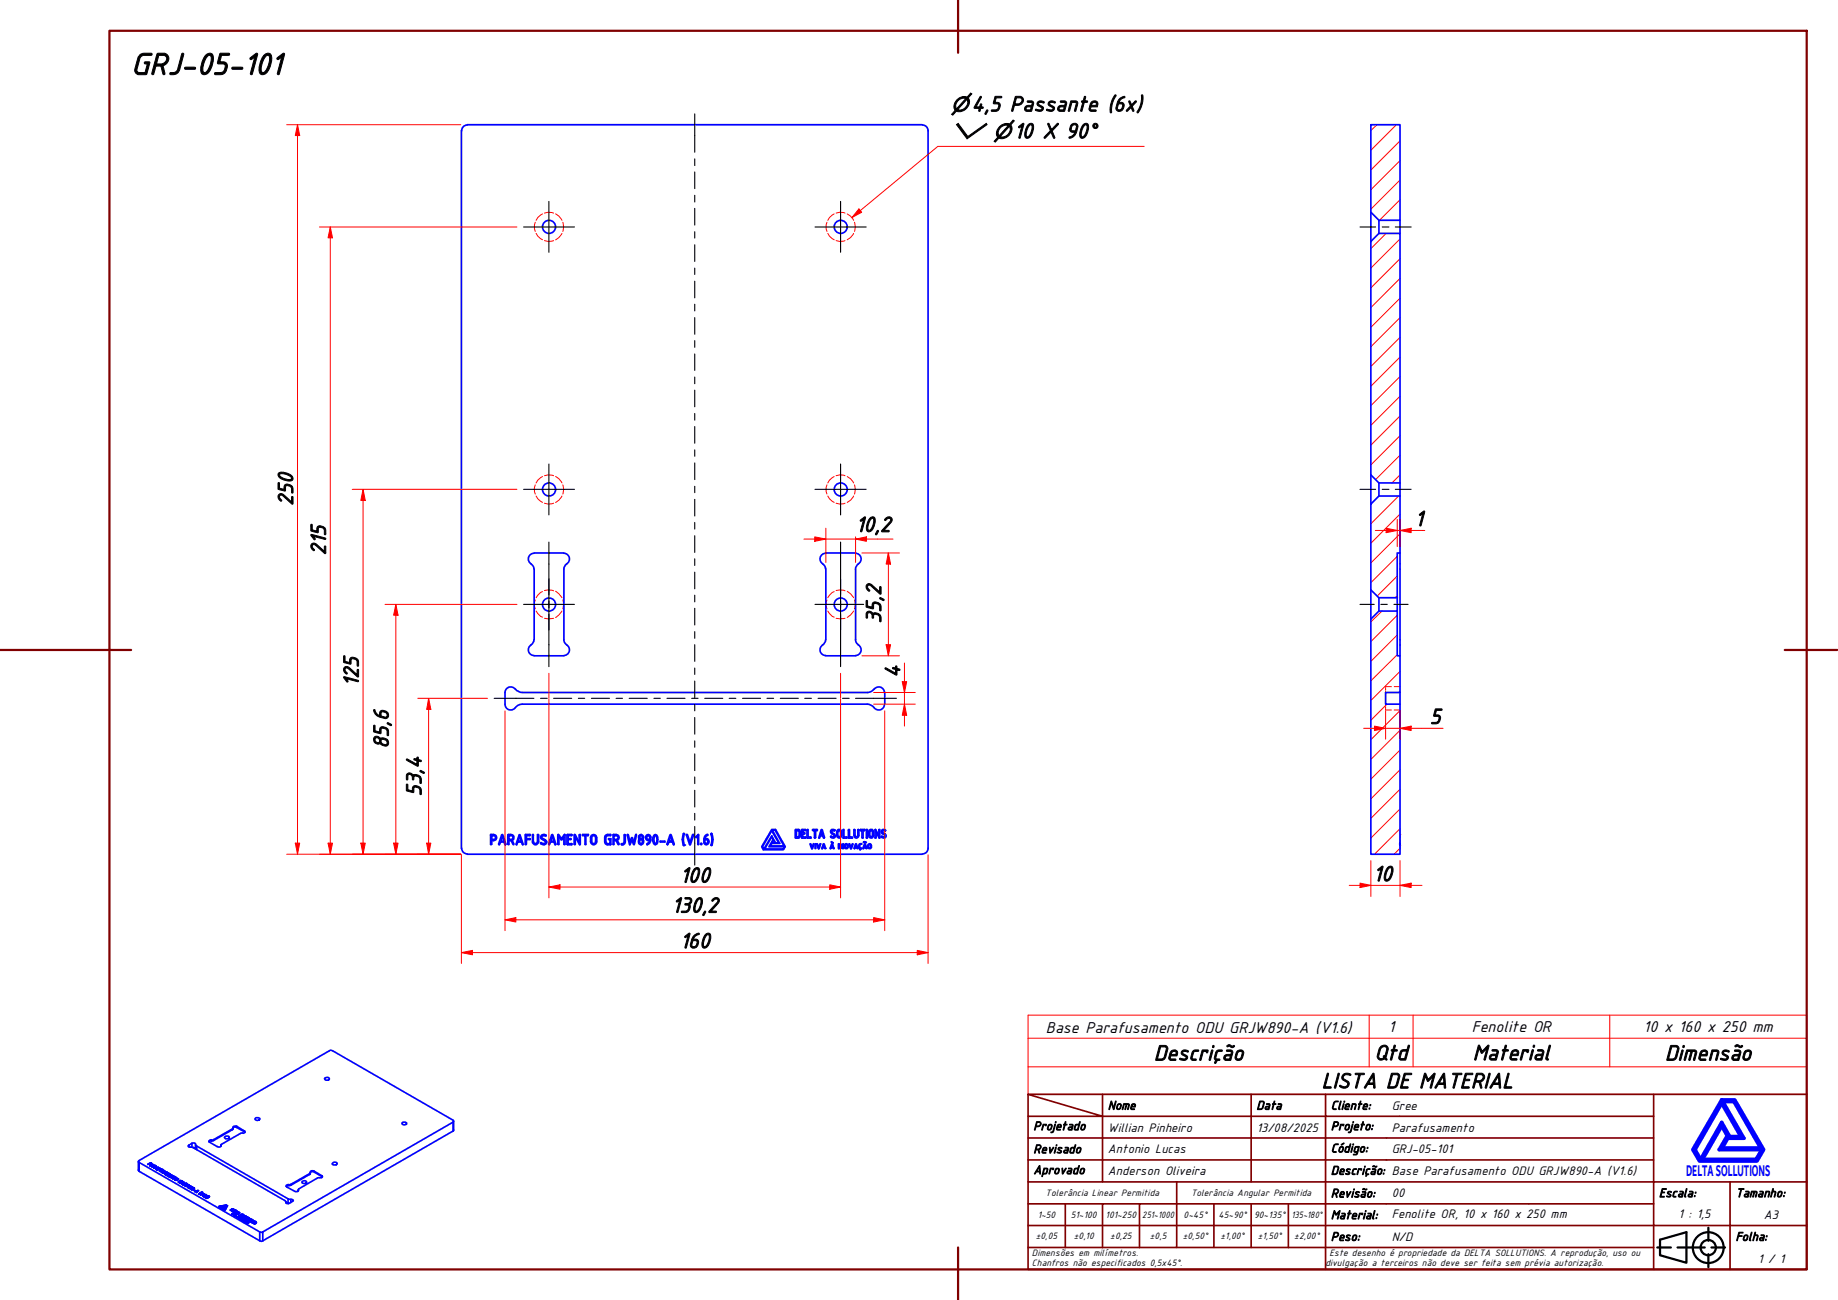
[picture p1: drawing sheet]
<svg xmlns="http://www.w3.org/2000/svg" width="420mm" height="297mm" viewBox="0 0 420 297" stroke-linecap="round" stroke-linejoin="round" font-family="sans-serif">
<defs><g id="words">
<text font-size="7.6" x="30" y="17.1">GRJ-05-101</text>
<g font-size="5.3">
<text x="67" y="115.6" transform="rotate(-90 67 115.6)">250</text>
<text x="195.6" y="121.5">10,2</text>
<text x="323.4" y="120.2">1</text>
<text x="74.5" y="126.9" transform="rotate(-90 74.5 126.9)">215</text>
<text x="201.4" y="142.5" transform="rotate(-90 201.4 142.5)">35,2</text>
<text x="205.7" y="154.9" transform="rotate(-90 205.7 154.9)">4</text>
<text x="82" y="156.9" transform="rotate(-90 82 156.9)">125</text>
<text x="326.8" y="165.4">5</text>
<text x="88.8" y="171.1" transform="rotate(-90 88.8 171.1)">85,6</text>
<text x="96.3" y="182" transform="rotate(-90 96.3 182)">53,4</text>
<text x="155.4" y="201.7">100</text>
<text x="313.9" y="201.3">10</text>
<text x="153.5" y="208.5">130,2</text>
<text x="155.4" y="216.6">160</text>
<text x="263.8" y="242.3">Descrição</text>
<text x="314.2" y="242.2">Qtd</text>
<text x="336.7" y="242.2">Material</text>
<text x="380.6" y="242.3">Dimensão</text>
<text x="302.1" y="248.7">LISTA DE MATERIAL</text>
</g>
<g font-size="4.8">
<text x="217.4" y="25.4">⌀4,5 Passante (6x)</text>
<text x="217.4" y="31.6">⌵ ⌀10 X 90°</text>
</g>
<g font-size="3.9">
<text x="239.1" y="236">Base Parafusamento ODU GRJW890-A (V1.6)</text>
<text x="317.4" y="235.8">1</text>
<text x="336.4" y="235.8">Fenolite OR</text>
<text x="375.7" y="235.8">10 x 160 x 250 mm</text>
</g>
<text font-size="3.8" fill="#00f" x="385.4" y="268.8">DELTASOLLUTIONS</text>
<g font-size="3">
<text x="253.2" y="253.5">Nome</text>
<text x="287.2" y="253.5">Data</text>
<text x="304.2" y="253.5">Cliente:</text>
<text x="318.1" y="253.5">Gree</text>
<text x="236.2" y="263.5">Revisado</text>
<text x="236.2" y="258.2">Projetado</text>
<text x="253.2" y="258.6">Willian Pinheiro</text>
<text x="253.2" y="263.5">Antonio Lucas</text>
<text x="287.3" y="258.6">13/08/2025</text>
<text x="304.2" y="263.3">Código:</text>
<text x="304.2" y="258.2">Projeto:</text>
<text x="318.1" y="263.5">GRJ-05-101</text>
<text x="318.1" y="258.6">Parafusamento</text>
<text x="236.2" y="268.3">Aprovado</text>
<text x="253.2" y="268.5">Anderson Oliveira</text>
<text x="304.2" y="268.4">Descrição: Base Parafusamento ODU GRJW890-A (V1.6)</text>
<text x="304.2" y="273.6">Revisão:</text>
<text x="318.1" y="273.5">00</text>
<text x="379.2" y="273.5">Escala:</text>
<text x="396.7" y="273.5">Tamanho:</text>
<text x="304.2" y="278.6">Material:</text>
<text x="318.1" y="278.4">Fenolite OR, 10 x 160 x 250 mm</text>
<text x="383.7" y="278.4">1 : 1,5</text>
<text x="403.2" y="278.6">A3</text>
<text x="304.2" y="283.5">Peso:</text>
<text x="318.1" y="283.5">N/D</text>
<text x="396.7" y="283.5">Folha:</text>
<text x="401.9" y="288.5">1 / 1</text>
</g>
<g font-size="2.3">
<text x="239" y="273.4">Tolerância Linear Permitida</text>
<text x="272.3" y="273.2">Tolerância Angular Permitida</text>
<text x="237.2" y="278.3">1~50</text>
<text x="244.8" y="278.3">51~100</text>
<text x="252.7" y="278.3">101~250</text>
<text x="261.1" y="278.3">251~1000</text>
<text x="270.6" y="278.3">0~45°</text>
<text x="278.5" y="278.3">45~90°</text>
<text x="286.7" y="278.3">90~135°</text>
<text x="295.2" y="278.3">135~180°</text>
<text x="235.9" y="287.1">Dimensões em milímetros.</text>
<text x="236.8" y="283.1">±0,05</text>
<text x="245.5" y="283.1">±0,10</text>
<text x="253.8" y="283.1">±0,25</text>
<text x="262.8" y="283.1">±0,5</text>
<text x="270.4" y="283.1">±0,50°</text>
<text x="279" y="283.1">±1,00°</text>
<text x="287.5" y="283.1">±1,50°</text>
<text x="295.8" y="283.1">±2,00°</text>
<text x="303.9" y="287.1">Este desenho é propriedade da DELTA SOLLUTIONS. A reprodução, uso ou</text>
<text x="235.9" y="289.2">Chanfros não especificados 0,5x45°.</text>
<text x="303" y="289.2">divulgação a terceiros não deve ser feita sem prévia autorização.</text>
</g>
</g></defs>
<!-- layer: Hatch (ABNT) -->
<g fill="none" stroke="#f00" stroke-width=".23">
<path d="M314.8 28.5l-1.4 1.3M319.2 28.5l-5.8 5.8M320 36.7l-6.6 6.7M320 32.2l-6.6 6.6M316.9 53.3l-3.5 3.5M320 59.1l-6.6 6.7M320 54.6l-6.6 6.7M320 50.2l-.2 .1M320 45.6l-4.7 4.7M320 41.1l-6.6 6.7M320 77.1l-6.6 6.6M320 72.6l-6.6 6.6"/>
<path d="M320 68.1l-6.6 6.7M320 63.6l-6.6 6.7M320 99.6l-6.6 6.6M320 95l-6.6 6.7M320 90.5l-6.6 6.7M320 86l-6.6 6.7M320 81.6l-6.6 6.7M315.2 113.3l-1.8 1.9M319.7 113.3l-6.3 6.4M320 117.5l-6.6 6.6M320 108.5l-1.8 1.8M320 104l-5.5 5.6"/>
<path d="M315.9 139.6l-2.5 2.5M319.4 136.1l-.5 .5M319.4 131.6l-4.6 4.6M319.4 127.1l-6 6M320 122l-6.6 6.6M319.4 149.6l-6 6M319.4 145.1l-6 6M319.4 140.6l-6 6M320 157.9l-.3 .3M320 153.4l-6.6 6.7M317.1 160.9l-3.7 3.7M320 175.9l-6.6 6.6"/>
<path d="M320 171.4l-6.6 6.6M320 166.9l-6.6 6.6M320 162.4l-6.6 6.6M320 193.8l-1.3 1.4M320 189.3l-5.8 5.9M320 184.8l-6.6 6.7M320 180.3l-6.6 6.7"/>
</g>
<!-- layer: Hidden (ABNT) -->
<g fill="none" stroke="#f00" stroke-width=".23">
<path d="M122.4 50.8l-.2 .6v.9l.2 .6M122.6 53.3l.3 .7 1.1 .8M124 48.9l-1.1 .8-.3 .6M124.5 48.7l.8-.2 1.3 .2M124.5 55l.8 .2 1.3-.2M127 48.9a3 3 0 0 1 1.5 1.4M128.5 53.3a3 3 0 0 1-1.5 1.5M128.7 50.8a2.97 2.97 0 0 1 0 2.1M189 50.8l-.2 .6v.9l.2 .6M189.2 53.3l.4 .7 1.1 .8M190.7 48.9l-1.1 .8-.4 .6M191.1 48.7l.9-.2 1.2 .2"/>
<path d="M191.1 55l.9 .2 1.2-.2M193.7 48.9l.7 .5 .7 .9M195.1 53.3l-.7 1-.7 .5M195.3 50.8a2.97 2.97 0 0 1 0 2.1M122.4 110.8l-.2 .6v.9l.2 .6M122.6 113.3l.3 .7 1.1 .8M124 108.9l-1.1 .8-.3 .6M124.5 108.7l.8-.2 1.3 .2M124.5 115l.8 .2 1.3-.2M127 108.9a3 3 0 0 1 1.5 1.4M128.5 113.3a3 3 0 0 1-1.5 1.5M128.7 110.8a2.97 2.97 0 0 1 0 2.1"/>
<path d="M189 110.8l-.2 .6v.9l.2 .6M189.2 113.3l.4 .7 1.1 .8M190.7 108.9l-1.1 .8-.4 .6M191.1 108.7l.9-.2 1.2 .2M191.1 115l.9 .2 1.2-.2M193.7 108.9l.7 .5 .7 .9M195.1 113.3l-.7 1-.7 .5M195.3 110.8a2.97 2.97 0 0 1 0 2.1M122.4 137.1l-.2 .6v.8l.2 .6M122.6 139.6l1 1.2 .4 .2M124 135.2l-.4 .2-1 1.2M124.5 134.9l.8-.1 1.3 .2"/>
<path d="M127 135.1l.8 .6 .7 .9M128.5 139.6l-.7 .9-.8 .6M128.7 137.1a2.8 2.8 0 0 1 0 2M189 137.1l-.2 .6v.8l.2 .6M189.2 139.6l1 1.2 .5 .2M190.7 135.2l-.5 .2-1 1.2M191.1 134.9l.9-.1 1.2 .2M193.7 135.1l.7 .6 .7 .9M195.1 139.6l-.7 .9-.7 .6M195.3 137.1a2.8 2.8 0 0 1 0 2M124.5 141.3l.8 .1 1.3-.1M191.1 141.3l.9 .1 1.2-.1"/>
</g>
<!-- layer: Visible (ABNT) -->
<g fill="none" stroke="#00f" stroke-width=".38">
<path d="M112.1 190.7h.2a.99 .99 0 0 1 1.2 .4 .7 .7 0 0 1-.7 1h-.4v.8l-.3 .1zM112.4 190.9h.4a.44 .44 0 0 1 .5 .5 .44 .44 0 0 1-.5 .4h-.4zM114.7 190.7h.2l.7 2.1-.1 .2-.2-.6h-.9l-.2 .5-.1 .1-.1-.1zM114.8 191.2l.4 1h-.7zM116.1 190.7h.1a1.03 1.03 0 0 1 1.3 .4l-.1 .7-.3 .2 .4 .8-.1 .2-.6-.9h-.5v.9h-.1l-.1-.1zM116.3 190.9h.5a.45 .45 0 0 1 .5 .5 .45 .45 0 0 1-.5 .4h-.5zM118.7 190.7h.2l.6 2.3-.3-.6h-.8l-.3 .6h-.1zM118.8 191.2l.3 1h-.7zM120.1 190.7h1.1l-.1 .2h-.8v.7h.9v.2h-.9l-.1 1.2h-.1zM121.7 190.7h.2v1.6a.48 .48 0 0 0 .5 .5 .48 .48 0 0 0 .5-.5v-1.6l.2 .1v1.5a.7 .7 0 0 1-.7 .7 .7 .7 0 0 1-.7-.7zM123.8 190.9a.74 .74 0 0 1 1 0l-.9 .1-.1 .4a1.5 1.5 0 0 1 1.2 1l-.2 .4a.76 .76 0 0 1-1.2-.2l.8 .2 .3-.2v-.3a1.72 1.72 0 0 1-1.1-1.1zM126.1 190.7h.3l.7 2.1-.2 .2-.2-.6h-.8l-.2 .5-.2 .1-.1-.1z"/>
<path d="M126.2 191.2l.4 1h-.7zM127.6 190.7l.7 .9 .9-.9v2.3l-.3-.1v-1.7l-.6 .7-.5-.7v1.8l-.3-.1zM129.7 190.7h1l.1 .1-.9 .1v.7h.7v.2h-.7v1h.8v.2l-1.1-.1zM131.3 190.7h.2l.9 1.8v-1.7l.3-.1v2.3h-.2l-1-1.8v1.7l-.1 .1-.1-.1zM133.2 190.7h1.3l.1 .1-.7 .1v2.1h-.2v-2.1h-.5zM135.2 190.9a.73 .73 0 0 1 .8-.2 .73 .73 0 0 1 .4 .7v.9a.7 .7 0 0 1-.7 .7 .7 .7 0 0 1-.7-.7v-.9zM135.3 191.2l.2-.3h.4l.2 .3v1.1a.44 .44 0 0 1-.4 .5 .44 .44 0 0 1-.4-.5zM138.4 190.9l.5-.2h.7v.2l-1 .1-.1 .2v1.2l.4 .4h.5v-1l-.3-.1 .5-.1v1.4h-.7a.65 .65 0 0 1-.7-.6v-1.2zM140.1 190.7h.2a.99 .99 0 0 1 1.2 .4l-.1 .7-.3 .2 .4 .9-.2 .1-.5-.9h-.5v.9h-.2zM140.3 190.9h.5a.44 .44 0 0 1 .5 .5 .44 .44 0 0 1-.5 .4h-.5zM142.7 190.7l.2 .1v1.8l-.5 .4h-.3l-.1-.2a.48 .48 0 0 0 .7-.4zM143.4 190.7h.2l.4 1.8 .5-1.1 .4 1.1 .4-1.8h.2l-.6 2.3-.4-1.1-.5 1.1z"/>
<path d="M146.1 190.9a.56 .56 0 0 1 .8 0 .56 .56 0 0 1 0 .8 .66 .66 0 0 1 .1 1 .66 .66 0 0 1-1-.1v-.7l.2-.2-.2-.2zM147.8 190.9a.6 .6 0 0 1 .6-.2 .6 .6 0 0 1 .4 .5 1.56 1.56 0 0 1-.8 1.8l-.1-.2 .5-.4 .1-.3a.74 .74 0 0 1-.8-.3 .74 .74 0 0 1 .1-.9zM148 191h.4l.1 .2v.6h-.4a.49 .49 0 0 1-.1-.8zM149.5 190.8l.3-.1a1.54 1.54 0 0 1 .3 2.2l-.3 .1a1.52 1.52 0 0 1-.3-2.2zM149.6 191l.2-.1a1.3 1.3 0 0 1 0 1.9 1.51 1.51 0 0 1-.2-1.8zM150.9 192.2h1.1v.2h-1.1zM153.2 190.7h.2l.7 2.1-.1 .2-.3-.6h-.8l-.2 .5-.1 .1-.1-.1zM153.3 191.2l.4 1h-.7zM156.2 191.8l.3-1.2-.2-.2a2.75 2.75 0 0 0 0 2.8l.2-.1M157 190.7h.2l.5 1.8 .6-1.8 .3 .1-.9 2.2zM160.3 192.6l.1 .1-.1 .3zM176.4 189.9l1.6 2.7h-.7l-.9-1.6-1.8 3-.3-.5z"/>
<path d="M176.4 191.2l.3 .6-.9 1.7h3.5l-.3 .5h-4.2zM176.4 189.5h.9l2.2 4-.4 .7h-4.6l-.4-.7zM176.5 189.7h.7l2 3.6h-3.1l.3-.6h1.8zM176.8 192l.4 .6h-.7zM181.9 189.5h.5a.45 .45 0 0 1 .5 .5v1a.45 .45 0 0 1-.5 .5l-.6-.1zM182.1 189.8l.5 .1v1.3h-.5zM197.6 192.8h.2l.4 1.1h-.1l-.2-.2h-.4l-.1 .2h-.2zM197.7 193l.2 .5h-.4z"/>
<circle cx="146.5" cy="191.3" r=".36"/>
<circle cx="146.6" cy="192.3" r=".42"/>
</g>
<circle cx="156.5" cy="193.1" r=".19" fill="#00f"/>
<g fill="none" stroke="#00f" stroke-width=".38">
<path d="M105.5 29.8v164.1M106.8 28.5h104M106.8 28.6a1.3 1.3 0 0 0-1.3 1.3M210.9 28.6a1.3 1.3 0 0 1 1.3 1.3M212.2 29.8v164.1M313.4 28.5h6.6v21.8h-4.8l-1.8-1.8zM313.4 55.2l1.8-1.9h4.8v57h-4.8l-1.8-1.8zM313.4 48.5v6.7M315.2 50.3v3M320 50.3v3M313.4 115.2l1.8-1.9h4.8v13.1h-.6v10.2h-4.2l-1.8-1.8zM313.4 108.5v6.7"/>
<path d="M315.2 110.3v3M320 110.3v3M121.4 128.9a1.3 1.3 0 0 1 .6 1.1M122.1 126.4a1.3 1.3 0 0 0-1.3 1 1.3 1.3 0 0 0 .6 1.4M122.1 130v16.2M122.1 126.4h6.8M128.9 126.4a1.3 1.3 0 0 1 1.2 1 1.3 1.3 0 0 1-.6 1.4M129.6 128.9a1.3 1.3 0 0 0-.7 1.1v16.2a1.3 1.3 0 0 0 .7 1.1M188.8 126.4a1.38 1.38 0 0 0-1.4 1.2 1.38 1.38 0 0 0 .9 1.5l.4 .9M188.8 126.4h6.8M188.8 130v16.2M195.5 126.4a1.3 1.3 0 0 1 1.3 1 1.3 1.3 0 0 1-.6 1.4"/>
<path d="M196.2 128.9a1.3 1.3 0 0 0-.6 1.1v16.2a1.3 1.3 0 0 0 .6 1.1M313.4 134.8v6.7M315.2 136.6v3M319.4 136.6v3M320 126.4v23.4M117.8 157.5a1.3 1.3 0 0 0-1.5-.5 1.3 1.3 0 0 0-.9 1.3v2.6M117.8 157.4l.6 .5 1 .3M119.4 158.2h78.8M121.4 147.4a1.3 1.3 0 0 0-.6 1.4 1.3 1.3 0 0 0 1.3 1M122 146.2a1.3 1.3 0 0 1-.6 1.1M122.1 149.8h6.8M129.5 147.4a1.3 1.3 0 0 1 .6 1.4 1.3 1.3 0 0 1-1.2 1"/>
<path d="M188.7 146.2a2.57 2.57 0 0 1-1.1 1.6 1.3 1.3 0 0 0 1.2 2M188.8 149.8h6.8M196.2 147.4a1.3 1.3 0 0 1 .6 1.4 1.3 1.3 0 0 1-1.3 1M199.8 157.4l-.9 .7-.7 .1M199.8 157.5a1.3 1.3 0 0 1 1.5-.5 1.3 1.3 0 0 1 .9 1.3M202.2 158.2v2.7M313.4 141.5l1.8-1.9h4.2v10.2h.6v8.4h-3.3v2.7h3.3v34.3h-6.6zM320 158.2v2.7M115.4 160.9a1.3 1.3 0 0 0 .9 1.3 1.3 1.3 0 0 0 1.5-.5M119.4 160.9l-.7 .1-.9 .7M119.4 160.9h78.8M198.2 160.9l1.1 .3 .5 .5"/>
<path d="M202.2 160.9a1.3 1.3 0 0 1-.9 1.3 1.3 1.3 0 0 1-1.5-.5M105.5 193.8a1.3 1.3 0 0 0 1.3 1.3M106.8 195.2h104M156.2 191.8l.3 1.3M159.6 190.7h.1v2.3h-.1l-.1-1.9-.4 .3-.1-.2zM161.1 191.8h.4a.51 .51 0 0 1 .3 .5 .51 .51 0 0 1-.3 .5l-.4-.4zM161.4 190.8l.4-.1-.7 .9a.68 .68 0 0 1 1 .7 .68 .68 0 0 1-1.1 .5l-.1-.3a1.69 1.69 0 0 1 .5-1.7zM162.6 190.5v-.1a2.75 2.75 0 0 1 0 2.8l-.1-.1a4.5 4.5 0 0 0 .1-2.6zM183.3 189.5h.8l.1 .2-.7 .1v.5l.5 .1-.5 .1v.7h.6v.3h-.8zM184.5 189.5h.2v1.7h.6l.1 .3h-.9v-.1zM185.2 192.8h.2l.2 .9 .5-.9-.4 1.1h-.2zM185.8 189.5h1l.1 .2-.5 .1v1.7h-.2v-1.7h-.3z"/>
<path d="M186.3 192.8h.2v1.1h-.1zM186.7 192.8h.2l.2 .9 .4-.9h.1l-.3 1.1h-.2zM187.7 189.6h.3l.4 1.9-.2-.1-.1-.4h-.6l-.1 .4-.2 .1zM187.8 190l.2 .7h-.4zM188.2 192.8h.2l.4 1.1h-.1l-.2-.2h-.4l-.1 .2h-.2zM188.3 193l.2 .5h-.3zM190 189.7l.1-.2 .7 .1v.3l-.5-.1-.2 .2 .6 .5a.5 .5 0 0 1 .3 .6 .5 .5 0 0 1-.5 .4l-.6-.3 .2-.1 .4 .1 .3-.2-.7-.5a.56 .56 0 0 1-.1-.8zM190 192.4l.4 .2zM190.1 192.8h.2l.4 1.1h-.1l-.2-.2h-.4l-.1 .2h-.2zM190.2 193l.2 .5h-.3zM191.5 189.7l.3-.2a.54 .54 0 0 1 .6 .6v.8a.57 .57 0 0 1-.6 .6 .57 .57 0 0 1-.5-.6v-.8zM191.6 189.9h.5l.1 .2-.1 1-.3 .1-.3-.3z"/>
<path d="M191.6 192.8h.2v1.1h-.2zM192 192.8h.2l.5 .9v-.9h.1v1.1h-.1l-.5-.8v.8h-.2zM192.7 189.5h.2v1.7h.6l.1 .3h-.9zM193.2 192.9l.2-.1 .3 .1 .2 .3-.2 .7h-.5l-.2-.3zM193.3 193h.3l.1 .2v.4l-.3 .2-.2-.2zM194 189.5h.2v1.7h.6l.1 .3h-.9l-.1-.1zM194.1 192.8h.1l.3 .9 .3-.9h.2l-.4 1.1h-.2zM195.2 189.5l.3 .2v1.4l.3 .1 .3-.3v-1.4h.2v1.4a.57 .57 0 0 1-.5 .6 .57 .57 0 0 1-.6-.6zM195.6 192.8l.6 1.1h-.2l-.1-.2h-.4l-.1 .2h-.2zM195.6 193l.2 .5h-.3zM196.5 192.8h.5l-.5 .2v.7l.5 .2-.3 .3-.4-.5zM196.7 189.5h1v.2l-.4 .1v1.7l-.3-.1v-1.6h-.3z"/>
<path d="M197.4 192.4l.7 .1-.4 .1zM198.1 189.5l.2 .2-.1 1.8h-.1zM198.5 192.9l.3-.1 .3 .1 .1 .3-.1 .7h-.6l-.1-.3zM198.6 193l.2-.1 .2 .3v.4l-.2 .2-.2-.2zM198.8 189.7l.1-.2a.54 .54 0 0 1 .8 .6v.8a.57 .57 0 0 1-.6 .6 .57 .57 0 0 1-.5-.6v-.8zM198.9 189.9h.5l.1 .2-.1 1-.3 .1-.3-.3zM200 189.5l.2 .1 .7 1.4v-1.5h.2v2l-.2-.1-.6-1.4v1.4l-.3 .1zM201.6 189.7l.1-.2 .7 .1v.3l-.5-.1-.2 .2 .6 .5a.51 .51 0 0 1 .2 .7 .51 .51 0 0 1-.7 .2l-.4-.2 .1-.1 .7 .1 .1-.3-.6-.4a.5 .5 0 0 1-.1-.8zM212.2 193.8a1.3 1.3 0 0 1-1.3 1.3M320 192.6v.4M56.5 279.2l-.2 .1M56.5 279.1l-.4 .2"/>
<circle cx="125.5" cy="51.8" r="1.49"/>
<circle cx="192.2" cy="51.8" r="1.49"/>
<circle cx="125.5" cy="111.8" r="1.49"/>
<circle cx="192.2" cy="111.8" r="1.49"/>
<circle cx="125.5" cy="138.1" r="1.49"/>
<circle cx="192.2" cy="138.1" r="1.49"/>
</g>
<!-- layer: Hidden (ABNT) -->
<g fill="none" stroke="#f00" stroke-width=".23">
<path d="M316.7 157.3v.4M316.7 158v.2M318.1 156.9h-1.4v.2M318.7 156.9h1.3M316.7 160.9v.2M316.7 161.5v.4M316.7 162v.2h1.4M318.7 162.2h1.3M320 193h.1M320 190.7h.1M320 193.2v.1M320 189.7h.1"/>
<path d="M320 191h.1M320 189.9h.1M320 193.5h.1M320 191.8h.1M320 191.2h.1M320 192.6h.1M320 194.2h.1M320 192.7h.1M320 194h.1M320 192.4h.1M320 192.8h.1M320 192.2h.1"/>
<path d="M320 191.9h.1M320 191.6h.1M320 192.5h.1M320 192.9h.1M320 190.7v.7M320 190.8h.1M320 190.9h.1M320 192.1h.1M320 191.7h.1M320 191.5h.1M320 190.4v.1M320 193.2h.1"/>
<path d="M320 190.4h.1M320 190.3h.1M320 191.1h.1M320 191.3h.1M320 193v.1M320 190h.1M320 193.4v.3M320 193.9h.1M320 189.6h.1M320 192.3h.1M320 193.8h.1M320 190.1v.3"/>
<path d="M320 192v.6M320 189.5v.3M320 190.6v.1M320 193.9v.3"/>
</g>
<!-- layer: Visible (ABNT) -->
<circle cx="56.3" cy="279.3" r=".19" fill="#00f"/>
<g fill="none" stroke="#00f" stroke-width=".38">
<path d="M36.5 267.4v.2h.4l.4-.2M36.5 267.4l-.1 .1M36.5 267.4l.4-.2zM37 267.2h.1M50.1 275.8l1.1 .7 .2-.1M50.1 275.6l1.7-.2 .2 .1-.5 1-1.5-.7zM50.7 275.9l.8 .5 .4-.9-.4 .9M50.9 275.8l.2 .2 .1-.2M50.9 275.8h.3l-.1 .2zM51.3 275.6l-.8 .3M51.3 275.6l-.8 .3 .9 .5M51.3 275.6l-1.2 .2 1.1 .7 .2-.1"/>
<path d="M51.3 275.6l-1.2 .2M51.6 275.4l-1.5 .4 1.3-.2-.2 .4 .2 .1 .2-.7-.2 .7-.2-.1M51.9 275.5l-.1-.1-.4 .7-.5-.3-.2 .1 .8 .4M51.9 275.5l-.1-.1-1.8 .4M56.1 279.3h.1M56.1 279.3l.4-.2-.2 .2M56.1 279.3h.2M56.5 279.2l-.2 .1M56.5 279.1l-.2 .1"/>
</g>
<g fill="#00f">
<circle cx="37" cy="267.2" r=".19"/>
<circle cx="37.3" cy="267.4" r=".19"/>
</g>
<path d="M37.2 267.4h.1" fill="none" stroke="#00f" stroke-width=".38"/>
<circle cx="37.2" cy="267.4" r=".19" fill="#00f"/>
<path d="M34.1 265.9l-.3 .2M34.2 265.9l.1 .1M34.4 265.7l.3 .2M34.4 265.7l-.6 .4M34.5 265.9l-.2 .1M34.5 265.9h-.3l.1 .1M36.5 267.5l.1 .1M36.6 267.6h.2M36.6 267.6h.1M36.8 267.6l.4-.2zM37 267.2l-.4 .4M37.2 267.4h.1" fill="none" stroke="#00f" stroke-width=".38"/>
<circle cx="34.4" cy="265.7" r=".19" fill="#00f"/>
<path d="M34.3 266h.2" fill="none" stroke="#00f" stroke-width=".38"/>
<circle cx="34.5" cy="266" r=".19" fill="#00f"/>
<path d="M34.4 265.7l.2 .1a.26 .26 0 0 1-.2 .3 .26 .26 0 0 1-.3-.2M34.5 265.9v.1M37.3 268.1l.5 .1M37.7 268.3h.1M38 268l-.2 .1zM38.1 267.8l-.8 .3 .8-.2M38.2 267.8l-.5 .5" fill="none" stroke="#00f" stroke-width=".38"/>
<circle cx="37.3" cy="268.1" r=".19" fill="#00f"/>
<path d="M34.6 266.3l.4-.1-.2 .2zM34.7 266.4v.2M35.1 266.1l-.8 .3M37.7 268l.1 .1zM38 268h-.3" fill="none" stroke="#00f" stroke-width=".38"/>
<circle cx="35" cy="266.2" r=".19" fill="#00f"/>
<path d="M34.3 266.3l.8-.2-.4 .5-.2-.3zM34.3 266.4h.1M34.6 266.3l.2 .1M35 266.2l-.2 .2M38.2 268.7l.5-.4-.4 .4M38.4 268.3v-.2v.3l.3-.1M38.4 268.3h.5zM38.4 268.1h.1M38.5 268.1l-.1 .2M38.9 268.3l-.6 .3" fill="none" stroke="#00f" stroke-width=".38"/>
<circle cx="38.4" cy="268.1" r=".19" fill="#00f"/>
<path d="M37.9 268.4l.5-.3zM37.9 268.4h.1M38.4 268.1h.1" fill="none" stroke="#00f" stroke-width=".38"/>
<circle cx="37.9" cy="268.4" r=".19" fill="#00f"/>
<g fill="none" stroke="#00f" stroke-width=".38">
<path d="M34.9 266.6l.5-.3zM34.9 266.6h.3v.2M35.2 266.5l.1 .1M35.3 266.6h.3M35.4 266.4h.1M35.4 266.3h.1M35.5 266.4h.1M35.6 266.6l-.2-.2-.2 .1 .1 .1M35.6 266.6h.1M35.6 266.6h-.3M35.6 266.4l.1 .2M35.6 266.4v.2l-.4 .3v-.3"/>
<path d="M38.4 268.1l-.5 .3M39.3 269.1l.5-.3zM39.8 268.8h.1"/>
</g>
<circle cx="39.8" cy="268.8" r=".19" fill="#00f"/>
<path d="M39.4 268.7l-.2 .5zM39.4 268.7l-.1 .4M39.8 268.8l-.6 .4" fill="none" stroke="#00f" stroke-width=".38"/>
<circle cx="39.4" cy="268.7" r=".19" fill="#00f"/>
<path d="M38.9 269l.5-.3zM39.4 268.7h.1" fill="none" stroke="#00f" stroke-width=".38"/>
<circle cx="38.9" cy="269" r=".19" fill="#00f"/>
<path d="M35.7 266.9l.3-.1-.1 .2-.2-.1M35.8 267.1l-.1 .1M36.2 266.7l-.8 .2M39.4 268.7l-.5 .3" fill="none" stroke="#00f" stroke-width=".38"/>
<circle cx="36" cy="266.8" r=".19" fill="#00f"/>
<path d="M35.7 266.9l.2 .1" fill="none" stroke="#00f" stroke-width=".38"/>
<circle cx="35.4" cy="266.9" r=".19" fill="#00f"/>
<path d="M35.7 267.1l.1 .1 .4-.5-.8 .2 .4 .2-.1 .1M36 266.8l-.1 .2M40 269.5h-.1M40 269.4l.3-.1zM40.3 269.3h.3M40.3 269.4h.3M40.6 269.5v-.1l-.2-.1-.4 .2 .1 .2-.1-.2M40.6 269.3l.1 .2-.5 .2-.3-.1 .1-.2M40.6 269.4h.1M40.6 269.3v.1" fill="none" stroke="#00f" stroke-width=".38"/>
<circle cx="40.6" cy="269.5" r=".19" fill="#00f"/>
<path d="M35.9 267.3h.1M36.3 267.1l.2 .2zM36.5 267.2l-.6 .1M36.8 267.1l-.4-.2-.5 .4M40.1 269.6h.2M40.1 269.7h.2M40.3 269.6l.3-.1zM40.6 269.4v.1" fill="none" stroke="#00f" stroke-width=".38"/>
<circle cx="35.9" cy="267.3" r=".19" fill="#00f"/>
<path d="M36.3 267.1h.5l-.4-.2-.5 .4M40.9 270.1l.2 .1zM41.1 270.2l.2-.1-.2 .1M41.3 270v.1" fill="none" stroke="#00f" stroke-width=".38"/>
<circle cx="41.3" cy="270" r=".19" fill="#00f"/>
<path d="M41.3 270h.1M41.4 270.1h.1" fill="none" stroke="#00f" stroke-width=".38"/>
<circle cx="41.4" cy="270.1" r=".19" fill="#00f"/>
<path d="M41.1 269.8h.4M41.4 270.1l-.3 .1-.3-.1M41.5 269.8l.2 .1zM41.7 269.9l-.5-.1-.3 .3" fill="none" stroke="#00f" stroke-width=".38"/>
<circle cx="41.1" cy="269.8" r=".19" fill="#00f"/>
<path d="M36.9 267.8l.4 .1M37.2 267.6l.3-.1 .2 .2M37.3 267.6l.1 .2M40.8 270.1h.1M40.8 270l.3-.2zM41.1 269.8h.4" fill="none" stroke="#00f" stroke-width=".38"/>
<circle cx="36.9" cy="267.8" r=".19" fill="#00f"/>
<path d="M37.3 267.5v.4M37.3 267.5h.3M37.3 267.5v.1M37.6 267.5l.1 .2-.4-.1v.4M37.6 267.5v.1" fill="none" stroke="#00f" stroke-width=".38"/>
<circle cx="37.3" cy="267.9" r=".19" fill="#00f"/>
<path d="M36.9 267.8l.4 .1" fill="none" stroke="#00f" stroke-width=".38"/>
<circle cx="36.9" cy="267.8" r=".19" fill="#00f"/>
<path d="M36.9 267.8l.1 .2h.3M42.4 270.9l.3-.2zM42.6 271l.6-.2zM42.7 270.8l-.5 .1M42.7 270.5h.1M42.7 270.6l-.3 .3M42.8 270.7l-.2 .3M43.2 270.8h.1M43.2 270.8l-.7 .3 .2-.3-.2 .3" fill="none" stroke="#00f" stroke-width=".38"/>
<circle cx="42.7" cy="270.5" r=".19" fill="#00f"/>
<path d="M42.2 270.9l.5-.4zM42.2 270.9h.1M42.7 270.5h.1" fill="none" stroke="#00f" stroke-width=".38"/>
<circle cx="38.4" cy="268.7" r=".19" fill="#00f"/>
<path d="M38.5 268.8l.2 .1M38.9 268.6l.1 .1M39.3 268.6l-.3-.2-.6 .3" fill="none" stroke="#00f" stroke-width=".38"/>
<circle cx="39" cy="268.7" r=".19" fill="#00f"/>
<path d="M38.4 268.7l.3 .1M38.5 268.7l.2 .2M39 268.7l-.5 .1" fill="none" stroke="#00f" stroke-width=".38"/>
<circle cx="38.4" cy="268.7" r=".19" fill="#00f"/>
<path d="M38.9 268.6l.1 .1M38.9 268.5l.4 .1-.3-.2-.6 .3M43.2 271.5h.2zM43.4 271.5h.3zM43.5 271.3l.2 .2" fill="none" stroke="#00f" stroke-width=".38"/>
<circle cx="43.6" cy="271.3" r=".19" fill="#00f"/>
<path d="M43.6 271.3v.1" fill="none" stroke="#00f" stroke-width=".38"/>
<circle cx="43.6" cy="271.4" r=".19" fill="#00f"/>
<path d="M43.6 271.3h.3l-.1 .1 .1-.1M43.6 271.2h.3M43.6 271.3h.3M43.6 271.2v.1M43.8 271.4h-.2h.2M43.9 271.2l.1 .1-.2 .2h-.6M43.9 271.3h.1M43.9 271.2v.1" fill="none" stroke="#00f" stroke-width=".38"/>
<circle cx="39.9" cy="269" r=".19" fill="#00f"/>
<g fill="none" stroke="#00f" stroke-width=".38">
<path d="M39.9 269h.1M39.9 269h.2l-.6 .4M39.9 268.9v.1M39.9 268.9h.1M40 269l.3 .2M40 269l.3 .2-.8 .2M40.1 269l-.6 .4M43.8 271.7l-.1 .1M43.8 271.7l.1-.1zM43.8 271.8h.1M44.1 271.4h.3M44.3 271.5l-.5 .3"/>
<path d="M44.4 271.4v.2a.37 .37 0 0 1-.6 .1M44.4 271.4v.1"/>
</g>
<circle cx="44.1" cy="271.4" r=".19" fill="#00f"/>
<g fill="none" stroke="#00f" stroke-width=".38">
<path d="M41.2 270.3l.6-.3zM41.6 270.2l.1 .1M41.7 270.3l-.2 .3M41.7 270.2h.2M41.8 270.1h.1M41.8 270h.1M41.8 270.1h.2M41.9 270.2l-.1-.1-.2 .1 .1 .1M41.9 270.2v.1M42 270.2l-.3 .1M42 270.1l.1 .1M42 270.1l.1 .1-.5 .4 .1-.3h-.5"/>
<path d="M43.8 271.8h.2h-.2M44 271.8l.2-.1zM44.1 271.4l-.2 .2 .5-.1M44.2 271.9h.1M44.3 271.9h.1M44.3 271.9l.1 .2M44.3 271.5l-.1 .2 .1-.1"/>
</g>
<circle cx="44.3" cy="271.9" r=".19" fill="#00f"/>
<path d="M44.6 272l-.3-.1 .3 .1-.2 .1" fill="none" stroke="#00f" stroke-width=".38"/>
<circle cx="42.5" cy="270.4" r=".19" fill="#00f"/>
<path d="M42.5 270.4l-.5 .3-.3-.1" fill="none" stroke="#00f" stroke-width=".38"/>
<circle cx="41.7" cy="270.6" r=".19" fill="#00f"/>
<path d="M41.7 270.6l.1 .1M41.8 270.6h.2M42.5 270.4l-.5 .3M42.5 270.4h.1" fill="none" stroke="#00f" stroke-width=".38"/>
<circle cx="41.7" cy="270.6" r=".19" fill="#00f"/>
<path d="M42.5 270.4l-.4 .3-.4-.1M45.8 273h.1M45.8 273l.4-.4-.4 .4" fill="none" stroke="#00f" stroke-width=".38"/>
<circle cx="46.2" cy="272.6" r=".19" fill="#00f"/>
<path d="M43.2 271.1h.3M43.2 271.2l-.3 .1M46.3 272.6h.1M46.3 272.6l-.3 .4M46.7 272.8h.1M46.6 272.8l-.6 .2 .6-.2M46.7 272.8l-.9 .2" fill="none" stroke="#00f" stroke-width=".38"/>
<circle cx="43.3" cy="271.2" r=".19" fill="#00f"/>
<path d="M43.2 271.1h.2M43.6 271.1l-.3-.2-.4 .4" fill="none" stroke="#00f" stroke-width=".38"/>
<g fill="#00f">
<circle cx="43.2" cy="271.1" r=".19"/>
<circle cx="43.4" cy="271.1" r=".19"/>
</g>
<path d="M43 271.2v.1M43 271.3h.1M43.2 271.3h-.1M43.4 271v.1M43.5 271l.1 .1-.3 .1" fill="none" stroke="#00f" stroke-width=".38"/>
<circle cx="43.3" cy="271.2" r=".19" fill="#00f"/>
<path d="M43 271.2l.2-.1v.2M43.2 270.9h.3M43.2 270.9l-.1 .2M43.2 270.9v.1M43.3 271.2l-.4 .1M43.4 271l-.2 .1" fill="none" stroke="#00f" stroke-width=".38"/>
<circle cx="43.1" cy="271.1" r=".19" fill="#00f"/>
<path d="M42.9 271.1v.2M43.1 271.1l-.2 .1M46.6 273.4h.1M46.7 273.4h.1" fill="none" stroke="#00f" stroke-width=".38"/>
<circle cx="46.5" cy="273.4" r=".19" fill="#00f"/>
<path d="M44.8 272.2l.4-.1-.2 .2zM45 272.3l-.1 .2M45.3 272l-.8 .2M46.5 273.4h.1" fill="none" stroke="#00f" stroke-width=".38"/>
<circle cx="45.2" cy="272.1" r=".19" fill="#00f"/>
<path d="M44.5 272.2l.8-.2-.3 .5zM45.2 272.1l-.2 .2-.2-.1M53.1 276.2h.1" fill="none" stroke="#00f" stroke-width=".38"/>
<circle cx="53.1" cy="276.2" r=".19" fill="#00f"/>
<path d="M52.7 276.5l.4-.3zM52.9 276.5h.1M52.9 276.6h.1M52.9 276.5h-.1l.1 .1M52.9 276.5v.1M53 276.5l.3-.1zM53.1 276.2h.1M53.2 276.2l.1 .1zM53.3 276.4l-.2-.1-.3 .2M53.3 276.3l.1 .1-.3 .2-.5-.1M53.3 276.3h.1" fill="none" stroke="#00f" stroke-width=".38"/>
<circle cx="46.2" cy="272.5" r=".19" fill="#00f"/>
<path d="M46.2 272.5l-.8 .3M46.2 272.4l-.5 .2" fill="none" stroke="#00f" stroke-width=".38"/>
<circle cx="45.7" cy="272.6" r=".19" fill="#00f"/>
<path d="M46.2 272.5h.1M46.2 272.4v.1" fill="none" stroke="#00f" stroke-width=".38"/>
<circle cx="46.2" cy="272.5" r=".19" fill="#00f"/>
<path d="M45.7 272.6l-.3 .2M46.2 272.5l-.4 .2" fill="none" stroke="#00f" stroke-width=".38"/>
<circle cx="45.4" cy="272.8" r=".19" fill="#00f"/>
<path d="M45.8 272.7l-.4 .1M53.1 276.7l.4-.3zM53.5 276.4h.1M53.5 276.5h.1M53.6 276.4l.2 .1zM53.8 276.5v.1" fill="none" stroke="#00f" stroke-width=".38"/>
<circle cx="53.8" cy="276.5" r=".19" fill="#00f"/>
<path d="M53 276.7l.3 .1M53.1 276.7h.1M53.1 276.7l.2 .1zM53.4 276.6h.1M53.5 276.6h-.1l.1-.1 .3 .1M53.5 276.6l-.4 .1" fill="none" stroke="#00f" stroke-width=".38"/>
<circle cx="53.5" cy="276.7" r=".19" fill="#00f"/>
<path d="M46.7 273h.2M46.9 273l-.5 .3" fill="none" stroke="#00f" stroke-width=".38"/>
<circle cx="47" cy="273" r=".19" fill="#00f"/>
<path d="M46.7 273h.2M47 273l-.6 .3 .5-.3" fill="none" stroke="#00f" stroke-width=".38"/>
<circle cx="46.7" cy="273" r=".19" fill="#00f"/>
<path d="M46.7 273h.2M54.2 276.8h.1M54.2 276.8l.3 .2zM54.5 276.9v.1" fill="none" stroke="#00f" stroke-width=".38"/>
<circle cx="54.5" cy="277" r=".19" fill="#00f"/>
<path d="M54.2 276.8l.1 .1-.5 .3 .5-.3M54.4 276.9l.1 .1" fill="none" stroke="#00f" stroke-width=".38"/>
<circle cx="53.8" cy="277.2" r=".19" fill="#00f"/>
<path d="M47.1 273.4l.2 .1M47.2 273.5h-.3M47.6 273.3h-.4l-.4 .2M54.4 276.9l-.6 .3" fill="none" stroke="#00f" stroke-width=".38"/>
<circle cx="47.6" cy="273.3" r=".19" fill="#00f"/>
<path d="M46.9 273.5l.2-.1v.2M46.9 273.5h.2M46.9 273.5v.1M47.1 273.4l-.2 .1M47.3 273.3l-.2 .1 .2 .1-.3 .2-.1-.3M47.3 273.2l-.2 .1M47.3 273.2l.3 .1h-.3M47.3 273.2v.1" fill="none" stroke="#00f" stroke-width=".38"/>
<circle cx="47.6" cy="273.3" r=".19" fill="#00f"/>
<path d="M47.5 273.7l-.4 .1M47.8 273.4h.1M55.3 277.9l.2-.2zM55.4 278h.2zM55.5 277.7h.3zM55.8 277.7l.1 .2a.38 .38 0 0 1-.7 0M55.8 277.8l-.2 .2 .2-.2-.2-.1-.3 .3M55.8 277.7l.1 .1" fill="none" stroke="#00f" stroke-width=".38"/>
<circle cx="47.8" cy="273.4" r=".19" fill="#00f"/>
<path d="M47.6 273.7l-.5 .1M47.8 273.4l-.3 .3" fill="none" stroke="#00f" stroke-width=".38"/>
<circle cx="47.1" cy="273.8" r=".19" fill="#00f"/>
<path d="M47.5 273.7l-.4 .1M47.7 273.5l-.2 .1M47.8 273.4l-.2 .3M47.8 273.4h.1M47.8 273.4l-.1 .1M56 277.9h.1" fill="none" stroke="#00f" stroke-width=".38"/>
<circle cx="56" cy="277.9" r=".19" fill="#00f"/>
<path d="M56 277.9h.1" fill="none" stroke="#00f" stroke-width=".38"/>
<circle cx="56.1" cy="277.9" r=".19" fill="#00f"/>
<path d="M56.1 277.9l-.4 .3h.1h-.1" fill="none" stroke="#00f" stroke-width=".38"/>
<circle cx="55.8" cy="278.2" r=".19" fill="#00f"/>
<path d="M55.6 278.1l.4-.2zM55.6 278.1l.2 .1" fill="none" stroke="#00f" stroke-width=".38"/>
<circle cx="55.8" cy="278.2" r=".19" fill="#00f"/>
<path d="M53.5 276.9l.2 .1M53.8 276.7l-.4 .2" fill="none" stroke="#00f" stroke-width=".38"/>
<circle cx="53.9" cy="276.7" r=".19" fill="#00f"/>
<path d="M53.4 276.9l.3 .1M53.7 277h.1M53.8 276.7h.1" fill="none" stroke="#00f" stroke-width=".38"/>
<circle cx="53.4" cy="276.9" r=".19" fill="#00f"/>
<path d="M53.8 276.7l-.4 .2M53.8 276.6h.1M53.9 276.7l-.4 .2 .2 .1M53.9 276.6v.1M56.4 278.4l-.1 .2 .2 .1 .5-.3M56.4 278.5l-.1 .1M56.4 278.4l.3-.2zM56.7 278.2v.1" fill="none" stroke="#00f" stroke-width=".38"/>
<circle cx="56.8" cy="278.2" r=".19" fill="#00f"/>
<g fill="none" stroke="#00f" stroke-width=".38">
<path d="M54.1 277.4h.3v.1M54.1 277.4l.7-.3-.4 .4M54.4 277.3l.3-.1zM54.4 277.4v.1M54.7 277.2l-.3 .1M54.8 277.2l-.7 .2M56.4 278.6h.2M56.8 278.3h.1M56.8 278.3l-.4 .3M56.9 278.4h.1M56.9 278.4l-.3 .2 .3-.2M57 278.9v.1"/>
<path d="M57 278.9l.5-.2zM57 278.4h.1M57 278.4h-.1M57.5 278.7h.1"/>
</g>
<circle cx="57.5" cy="278.7" r=".19" fill="#00f"/>
<path d="M57.5 278.7l-.5 .3" fill="none" stroke="#00f" stroke-width=".38"/>
<circle cx="57.5" cy="278.7" r=".19" fill="#00f"/>
<path d="M54.9 277.7h.3M55.2 277.6v.1M55.2 277.5h.1M55.2 277.5h.2M55.4 277.5h-.2M55.4 277.5l.2 .1" fill="none" stroke="#00f" stroke-width=".38"/>
<circle cx="55.4" cy="277.5" r=".19" fill="#00f"/>
<path d="M55.1 277.6v.2M55.4 277.5l.2 .1-.4-.1v.3" fill="none" stroke="#00f" stroke-width=".38"/>
<circle cx="55.1" cy="277.8" r=".19" fill="#00f"/>
<path d="M54.9 277.7l.2 .1" fill="none" stroke="#00f" stroke-width=".38"/>
<circle cx="54.9" cy="277.7" r=".19" fill="#00f"/>
<path d="M54.9 277.7h.1" fill="none" stroke="#00f" stroke-width=".38"/>
<circle cx="54.9" cy="277.7" r=".19" fill="#00f"/>
<path d="M54.9 277.7l.1 .2 .2-.1M57.9 279.4l.2 .2h.2" fill="none" stroke="#00f" stroke-width=".38"/>
<circle cx="57.9" cy="279.4" r=".19" fill="#00f"/>
<path d="M58 279.4h.1M58 279.4v.1" fill="none" stroke="#00f" stroke-width=".38"/>
<circle cx="58.1" cy="279.6" r=".19" fill="#00f"/>
<path d="M58.1 279.6h.1z" fill="none" stroke="#00f" stroke-width=".38"/>
<circle cx="58.2" cy="279.6" r=".19" fill="#00f"/>
<path d="M58.2 279.4v.1M58.3 279.4l.1 .1zM58.3 279.3v.1M58.4 279.4l-.1 .2" fill="none" stroke="#00f" stroke-width=".38"/>
<circle cx="58.3" cy="279.4" r=".19" fill="#00f"/>
<path d="M58.3 279.3l.3 .1" fill="none" stroke="#00f" stroke-width=".38"/>
<circle cx="58.6" cy="279.4" r=".19" fill="#00f"/>
<path d="M58.2 279.3h.3M58.5 279.3l.1 .1z" fill="none" stroke="#00f" stroke-width=".38"/>
<circle cx="58.2" cy="279.3" r=".19" fill="#00f"/>
<path d="M56 278.4l.1 .1M56.5 278.1l-.6 .3M58.2 279.3v.1l.3-.1" fill="none" stroke="#00f" stroke-width=".38"/>
<circle cx="56.1" cy="278.4" r=".19" fill="#00f"/>
<path d="M55.9 278.4l.2 .1M55.9 278.3v.1M56.4 278.1l-.5 .3M56.5 278.1l-.5 .3h.1" fill="none" stroke="#00f" stroke-width=".38"/>
<circle cx="56.5" cy="278.1" r=".19" fill="#00f"/>
<path d="M53.2 277.5l.3-.1zM53.5 277.4l-.3 .1M56.4 278.1h.1" fill="none" stroke="#00f" stroke-width=".38"/>
<circle cx="57.1" cy="278.5" r=".19" fill="#00f"/>
<path d="M57.1 278.6l-.4 .2M57.2 278.6l-.5 .2M57.4 278.6l-.3-.1-.4 .3" fill="none" stroke="#00f" stroke-width=".38"/>
<circle cx="57.1" cy="278.5" r=".19" fill="#00f"/>
<path d="M53.6 277.8l.2 .1M53.7 277.8h.1M53.7 277.8l.3-.1zM54 277.7l-.1 .2zM54 277.7l-.2 .2M57.1 278.5l.3 .1h-.2" fill="none" stroke="#00f" stroke-width=".38"/>
<circle cx="53.6" cy="277.8" r=".19" fill="#00f"/>
<path d="M53.9 277.8h-.1l.1 .1M54 277.7l-.2 .1M57.7 278.9l-.4 .2M57.8 278.9l-.2-.1-.4 .3" fill="none" stroke="#00f" stroke-width=".38"/>
<circle cx="57.3" cy="279.1" r=".19" fill="#00f"/>
<path d="M57.7 278.9l-.2 .2M57.8 278.8l-.3 .1" fill="none" stroke="#00f" stroke-width=".38"/>
<circle cx="57.5" cy="278.9" r=".19" fill="#00f"/>
<path d="M54.2 278.1l.3-.1zM54.2 278.1h.1M54.4 278.1h.1M54.5 278l-.4 .1M54.5 278l-.1 .1M54.5 278l-.2 .1M54.5 278l-.2 .2M57.5 278.9l-.2 .1M57.7 278.9l-.4 .2M57.8 278.9l-.3 .3-.3-.1 .1-.2" fill="none" stroke="#00f" stroke-width=".38"/>
<circle cx="58" cy="279" r=".19" fill="#00f"/>
<path d="M57.9 279.1l-.2 .3M58 279l-.5 .3" fill="none" stroke="#00f" stroke-width=".38"/>
<circle cx="58.3" cy="279.1" r=".19" fill="#00f"/>
<path d="M57.9 279.1l-.4 .2 .5-.3-.2 .3 .5-.2-.6 .3M57.9 279.1l-.2 .3" fill="none" stroke="#00f" stroke-width=".38"/>
<circle cx="58.3" cy="279.1" r=".19" fill="#00f"/>
<path d="M54.6 277.9h.1M58.3 279.1l-.5 .2" fill="none" stroke="#00f" stroke-width=".38"/>
<circle cx="54.6" cy="277.9" r=".19" fill="#00f"/>
<path d="M54.6 277.9h-.1M54.7 277.9v.1" fill="none" stroke="#00f" stroke-width=".38"/>
<circle cx="54.6" cy="277.9" r=".19" fill="#00f"/>
<g fill="none" stroke="#00f" stroke-width=".38">
<path d="M53.1 277.2v.2h.3l-.4 .1zM53.2 277.2l-.2 .2M53.4 277.4h-.3M53.4 277.7l.4-.1-.3 .1M53.4 277.7l.3-.3-.2 .3M53.6 277.4h.1M53.6 277.5l-.2 .2M53.8 277.6l-.3 .1M53.8 277.5h.1M54.5 277.9l.2 .1M55 278.3l-.1 .3M55 278.2l-.3 .2 .3-.1"/>
<path d="M55 278.3l-.3 .1M55 278.3l-.1 .2M55.1 278.2l-.1 .3M55.2 278.4l-.3 .2M55.6 278.9l.2 .1M55.6 278.9l.3-.1zM55.6 278.9h.1M55.8 278.9h.1zM56 278.8l-.2 .2"/>
</g>
<circle cx="55.6" cy="278.9" r=".19" fill="#00f"/>
<path d="M54.6 278.4l.3-.2zM54.9 278.2l-.3 .2M55.4 278.6h-.3M55.8 278.9h.1M55.9 279.2h.1M55.9 279.1v.1M56.1 278.9l-.2 .2M56.1 278.9h.2M56.1 279h.2M56.1 279.1l-.2 .1M56.3 279l-.4 .1" fill="none" stroke="#00f" stroke-width=".38"/>
<circle cx="55.1" cy="278.6" r=".19" fill="#00f"/>
<path d="M55.1 278.6h.1M55.4 278.6l-.1-.2-.2 .2" fill="none" stroke="#00f" stroke-width=".38"/>
<circle cx="55.1" cy="278.6" r=".19" fill="#00f"/>
<path d="M55.2 278.5h.2l-.2 .1" fill="none" stroke="#00f" stroke-width=".38"/>
<circle cx="55.4" cy="278.5" r=".19" fill="#00f"/>
<path d="M55.2 278.4l-.1 .2 .1 .1 .2-.1h-.3M56.5 279l.1 .1M56.6 279.1h.1" fill="none" stroke="#00f" stroke-width=".38"/>
<circle cx="56.6" cy="279" r=".19" fill="#00f"/>
<path d="M56.6 279.1h.1M56.6 279l.1 .1" fill="none" stroke="#00f" stroke-width=".38"/>
<circle cx="56.6" cy="279.1" r=".19" fill="#00f"/>
<path d="M55.6 278.6l-.2 .2M55.6 278.6h.1M55.8 278.7l-.4 .1M56.5 279.4l.1-.1-.1 .1M56.5 279.3l.1 .2 .1-.1" fill="none" stroke="#00f" stroke-width=".38"/>
<circle cx="56.5" cy="279.4" r=".19" fill="#00f"/>
<path d="M56.5 279.4h.1zM56.6 279.3h.2l-.2 .1h.2M56.6 279.3l.2 .1M56.6 279.3h.2M56.6 279.3l-.1 .1M56.8 279.4h-.1" fill="none" stroke="#00f" stroke-width=".38"/>
<g fill="#00f">
<circle cx="36.5" cy="267.5" r=".19"/>
<circle cx="34.5" cy="265.9" r=".19"/>
</g>
<path d="M35.6 266.5v.1" fill="none" stroke="#00f" stroke-width=".38"/>
<g fill="#00f">
<circle cx="40" cy="269.5" r=".19"/>
<circle cx="40.6" cy="269.4" r=".19"/>
<circle cx="40.9" cy="270.1" r=".19"/>
<circle cx="37.3" cy="267.6" r=".19"/>
</g>
<path d="M37.3 267.8v.1M43.6 271.3v.1" fill="none" stroke="#00f" stroke-width=".38"/>
<g fill="#00f">
<circle cx="43.9" cy="271.3" r=".19"/>
<circle cx="43.8" cy="271.8" r=".19"/>
</g>
<path d="M42 270.2h.1M44.3 271.5v.1" fill="none" stroke="#00f" stroke-width=".38"/>
<g fill="#00f">
<circle cx="43.5" cy="271.1" r=".19"/>
<circle cx="42.9" cy="271.3" r=".19"/>
<circle cx="43.2" cy="271.1" r=".19"/>
<circle cx="43.2" cy="271.2" r=".19"/>
</g>
<path d="M53.3 276.3v.1" fill="none" stroke="#00f" stroke-width=".38"/>
<g fill="#00f">
<circle cx="46.9" cy="273.5" r=".19"/>
<circle cx="47.2" cy="273.5" r=".19"/>
</g>
<path d="M55.3 277.9v.1" fill="none" stroke="#00f" stroke-width=".38"/>
<g fill="#00f">
<circle cx="55.8" cy="277.8" r=".19"/>
<circle cx="56.4" cy="278.6" r=".19"/>
</g>
<path d="M55.2 277.5v.1" fill="none" stroke="#00f" stroke-width=".38"/>
<g fill="#00f">
<circle cx="55.2" cy="277.7" r=".19"/>
<circle cx="58.2" cy="279.5" r=".19"/>
</g>
<path d="M58.3 279.3v.1" fill="none" stroke="#00f" stroke-width=".38"/>
<g fill="#00f">
<circle cx="57.7" cy="278.9" r=".19"/>
<circle cx="57.3" cy="279.1" r=".19"/>
</g>
<g fill="none" stroke="#00f" stroke-width=".38">
<path d="M51.3 259.8a.59 .59 0 0 1 .6-.3 .59 .59 0 0 1 .5 .5l-.8 .2zM53.1 257.9v.2M53.1 257.9l-4.3 2.5M53.1 258.1l-4.3 2.5M53.3 257.7l-.2 .2M53.3 257.7l-.2 .4M54.1 257.4h-.6l-.3 .1 .1 .2M54.1 257.6l-.4-.1-.4 .2M54.1 257.4l1.8 1M54.1 257.4v.2M54.1 257.6l1.8 1M55.9 258.4l.1 .2-.2 .3-.9 .1-4.3 2.5-.1 .2"/>
<path d="M55.9 258.4l.1 .3M58.4 255.5l.1-.1 .9 .1a.56 .56 0 0 1-.5 .5 .56 .56 0 0 1-.6-.4zM74.2 246.4a.57 .57 0 0 1 .6-.3 .57 .57 0 0 1 .4 .5l-.7 .2zM91.9 256.5l.7-.1 .4 .3a.57 .57 0 0 1-.6 .3 .57 .57 0 0 1-.5-.3zM103.6 256.4l.1-.1-.1-.3-28-16-43.8 25.2-.2 .2 .2 .2M103.6 256.4v2M103.6 256.4l-43.5 25.1M103.6 258.4l-43.5 25.1M103.7 256.2v2.2h-.1M31.6 265.4v2l.2 .2M31.8 265.6v2M31.8 265.6l27.6 15.9"/>
<path d="M31.8 267.6l27.6 15.9M43.2 261.7l-.1 .3 1.1 .2 21.1 12.2a.55 .55 0 0 0 .2 .6 .55 .55 0 0 0 .7-.1l.9-.6-.6-.2M43.2 261.7v.4M43.9 261.2a.55 .55 0 0 1 .6 0 .55 .55 0 0 1 .3 .5l.2 .2M43.9 261.2l-.7 .5M43.9 261.2v.9M44.1 262.2l.6 .2M44.7 261.5v1.1M45 261.9v.8M45 261.9l20.8 12M48.3 260.5h-.4l-.1 .3 2.2 1.3 .4-.1 .1-.3M48.3 260.7l-.5 .1"/>
<path d="M48.3 260.5v.2M48.8 260.4l-.5 .1M48.8 260.6l-.5 .1M48.8 260.4v.2M50.5 261.7v.2M55.1 278.6h.1M55.4 278.5v.1M55.9 279.1h.1M56.5 279.4h.1M56.8 279.3v.1M65.3 274.8v-.2l.5 .3M65.8 273.9l.7 .2"/>
<path d="M65.8 273.9v1l.2 .1M66 270.7l-.5 .1-.1 .3 2.1 1.2 .6-.1 .1-.2M66 270.9l-.6 .2M66 270.7v.2M66.5 270.6l-.5 .1M66.5 270.8l-.5 .1M66.5 270.6v.2M66.5 274.1v.7M68.1 271.9v.2l.1-.1M69.1 269.9l.6-.1 .4 .3a.59 .59 0 0 1-.6 .3 .59 .59 0 0 1-.5-.3zM70.8 268.1v.2M70.8 268.1l-4.3 2.5"/>
<path d="M70.8 268.3l-4.3 2.5M70.9 267.9l-.1 .2M70.9 268l-.1 .3M71.8 267.6l-.6-.1-.3 .4M71.8 267.6v.2l1.8 1M71.8 267.8l-.6-.1-.3 .2M71.8 267.6l1.8 1.1M73.6 268.7l.1 .1-.2 .3-.9 .1-4.3 2.4-.1 .4M73.6 268.7l.1 .2M75.9 265.9a.57 .57 0 0 1 .6-.4 .57 .57 0 0 1 .5 .5l-.7 .2zM59.4 281.5l.4 .1 .3-.1M59.4 283.5l.4 .1 .3-.1"/>
<path d="M59.4 281.5v2M60.1 281.5v2"/>
</g>
<path d="M235 237.2h178v-5.2h-178v11.8M313 232v11.8M323 232v11.8M368 232v11.8M413 237.2v6.6h-178M235 243.8v6.2h178v-6.2" fill="none" stroke="#f00" stroke-width=".23"/>
<!-- layer: Borda A3/A4 (ABNT) -->
<path d="M25 7h388v283.1h-388zM219 0v12.1M0 148.5h30M408 148.5h12M219 285v12" fill="none" stroke="#800000" stroke-width=".51"/>
<path d="M393.6 257.3l1.2 2.2-1.8 3.2h9.7l-1.3 2.2h-12.2zM393.6 252.1l4.4 7.6h-2.6l-1.8-3.2-4.9 8.4-1.2-2.2zM393.6 251.3h3l6.6 11.4-1.6 2.6h-13.1l-1.5-2.6zM393.8 251.7h2.6l6.1 10.6h-8.8l1.3-2.2h3.7zM395 259.7h.2l-.1 .2z" fill="none" stroke="#00f" stroke-width=".83"/>
<!-- layer: 0 -->
<path d="M388.5 265.3h13.1" fill="none" stroke="#000" stroke-width=".23"/>
<g fill="none" stroke="#800000" stroke-width=".38">
<path d="M235 250l17 5.1h-17M235 250h178v40.1h-178zM252 255.1h34v4.9h17M252 255.1v15M252 250v5.1M286 250v5.1h17v4.9M303 250v5.1h75M378 250v20.1h-143M235 260h51v10.1M235 275.1h17M243.5 275.1v9.9M260.5 275.1h-8.5v9.9"/>
<path d="M269 270.1v14.9h-8.5M277.5 275.1v9.9h-8.5M286 275.1v9.9h8.5M294.5 275.1v9.9M303 275.1h-42.5v9.9M303 260v5h-68M303 275.1v9.9h75M303 260h75M303 275.1h75M378 265h-75v10.1M395.5 270.1v9.9h17.5M413 270.1h-35v9.9h17.5v10.1"/>
<path d="M235 285h25.5M235 280h143v10.1M277.5 285h8.5M294.5 285h8.5v5.1"/>
</g>
<g fill="none" stroke="#000" stroke-width=".51">
<path d="M378.8 285h3.2M379.5 283.3l6-1.8v7l-6-1.7zM383.5 285h6.2M390.5 280.5v3M390.5 286.6v2.9M391.2 285h3.1"/>
<circle cx="390.5" cy="285.1" r="3.5"/>
<circle cx="390.5" cy="285.1" r="1.75"/>
</g>
<!-- layer: Marca de centro (ISO) -->
<path d="M119.7 51.9h11.6M125.5 46v11.6M186.3 51.9h11.7M192.2 46v11.6M119.7 111.8h11.6M125.5 106v11.7M186.3 111.8h11.7M192.2 106v11.7M119.7 138.1h11.6M125.5 132.3v11.6M192.2 132.3v5.8h-5.9M197.4 138.1h-5.2v5.8" fill="none" stroke="#000" stroke-width=".25"/>
<!-- layer: Linha de centro (ISO) -->
<g fill="none" stroke="#000" stroke-width=".25">
<path d="M158.8 26v8.8M158.8 36.3v1.5M158.8 39.3v3.8M158.8 44.6v1.6M158.8 47.6v3.8M158.8 52.9v1.5M158.8 55.9v3.8M310.9 51.9h3.6M316 51.9h1.5M319 51.9h3.6M158.8 61.3v1.4M158.8 64.2v3.9"/>
<path d="M158.8 69.5v1.5M158.8 72.6v3.8M158.8 77.8v1.6M158.8 80.9v3.7M158.8 86.2v1.5M158.8 89.1v3.8M158.8 94.5v1.5M158.8 97.5v3.8M158.8 102.8v1.5M158.8 105.8v3.8M158.8 111.1v1.5M158.8 114.1v3.8"/>
<path d="M158.8 119.4v1.5M310.9 111.8h3.6M316 111.8h1.5M319 111.8h3.6M125.5 123.9v12M125.5 137.3v1.6M158.8 122.4v3.8M158.8 127.7v1.5M158.8 130.7v3.8M158.8 136v1.5M158.8 139v3.8M192.2 123.9v12"/>
<path d="M192.2 137.3v1.6M310.9 138.1h3.2M315.7 138.1h1.4M318.6 138.1h3.3M113 159.6h9M123.6 159.6h1.5M125.5 140.4v11.9M126.6 159.6h4.1M132.2 159.6h1.5M135.2 159.6h4.1M140.8 159.6h1.5M143.8 159.6h4.2"/>
<path d="M149.5 159.6h1.4M152.5 159.6h4.1M158.1 159.6h1.5M158.8 144.3v1.5M158.8 147.3v3.8M158.8 152.6v1.5M158.8 155.6v3.8M161.1 159.6h4.1M166.7 159.6h1.5M169.7 159.6h4.2M175.3 159.6h1.5M178.4 159.6h4.1"/>
<path d="M184 159.6h1.5M187 159.6h4.1M192.2 140.4v11.9M192.6 159.6h1.5M195.6 159.6h9.3M158.8 161v1.4M158.8 163.9v3.9M158.8 169.3v1.4M158.8 172.3v3.8M158.8 177.5v1.6M158.8 180.6v3.8M158.8 185.9v1.5"/>
<path d="M158.8 188.8v8.9"/>
</g>
<path d="M68 192.6v2.6" fill="none" stroke="#f00" stroke-width=".23"/>
<path d="M67.5 192.6h1l-.5 2.6z" fill="#f00"/>
<path d="M68 28.5v2.5M67.5 192.6h1l-.5 2.6z" fill="none" stroke="#f00" stroke-width=".23"/>
<path d="M68 28.5l.5 2.5h-1z" fill="#f00"/>
<path d="M65.5 28.5h39.8M68 28.5l.5 2.5h-1zM68 31v161.6M65.5 195.2h39.8M98 192.6v2.6" fill="none" stroke="#f00" stroke-width=".23"/>
<path d="M97.5 192.6h1l-.5 2.6z" fill="#f00"/>
<path d="M98 159.6v2.5M97.5 192.6h1l-.5 2.6z" fill="none" stroke="#f00" stroke-width=".23"/>
<path d="M98 159.6l.5 2.5h-1z" fill="#f00"/>
<path d="M95.5 159.6h15.9M98 159.6l.5 2.5h-1zM98 162.1v30.5M90.5 192.6v2.6M95.5 195.2h9.8" fill="none" stroke="#f00" stroke-width=".23"/>
<path d="M90 192.6h1l-.5 2.6z" fill="#f00"/>
<path d="M90.5 138.1v2.5M90 192.6h1l-.5 2.6z" fill="none" stroke="#f00" stroke-width=".23"/>
<path d="M90.5 138.1l.5 2.5h-1z" fill="#f00"/>
<path d="M88 138.1h30.2M90.5 138.1l.5 2.5h-1zM90.5 140.6v52M83 192.6v2.6M88 195.2h17.3" fill="none" stroke="#f00" stroke-width=".23"/>
<path d="M82.5 192.6h1l-.5 2.6z" fill="#f00"/>
<path d="M83 111.8v2.5M82.5 192.6h1l-.5 2.6z" fill="none" stroke="#f00" stroke-width=".23"/>
<path d="M83 111.8l.5 2.5h-1z" fill="#f00"/>
<path d="M80.5 111.8h37.7M83 111.8l.5 2.5h-1zM83 114.3v78.3M75.5 192.6v2.6M80.5 195.2h24.8" fill="none" stroke="#f00" stroke-width=".23"/>
<path d="M75 192.6h1l-.5 2.6z" fill="#f00"/>
<path d="M75.5 51.9v2.4M75 192.6h1l-.5 2.6z" fill="none" stroke="#f00" stroke-width=".23"/>
<path d="M75.5 51.9l.5 2.4h-1z" fill="#f00"/>
<path d="M73 51.9h45.2M75.5 51.9l.5 2.4h-1zM75.5 54.3v138.3M73 195.2h32.3M105.5 217.7h2.5" fill="none" stroke="#f00" stroke-width=".23"/>
<path d="M105.5 217.7l2.5-.5v1z" fill="#f00"/>
<path d="M105.5 217.7l2.5-.5v1zM209.7 217.7h2.5" fill="none" stroke="#f00" stroke-width=".23"/>
<path d="M209.7 217.2l2.5 .5-2.5 .5z" fill="#f00"/>
<path d="M105.5 195.3v24.8M212.2 195.3v24.8M108 217.7h101.7M125.5 202.7h2.5M209.7 217.2l2.5 .5-2.5 .5z" fill="none" stroke="#f00" stroke-width=".23"/>
<path d="M125.5 202.7l2.5-.5v1z" fill="#f00"/>
<path d="M125.5 202.7l2.5-.5v1zM189.7 202.7h2.5" fill="none" stroke="#f00" stroke-width=".23"/>
<path d="M189.7 202.2l2.5 .5-2.5 .5z" fill="#f00"/>
<path d="M125.5 153.8v5.7M125.5 159.7v45.5M192.2 153.8v5.7M192.2 159.7v45.5M115.4 210.2h2.5M128 202.7h61.7M189.7 202.2l2.5 .5-2.5 .5z" fill="none" stroke="#f00" stroke-width=".23"/>
<path d="M115.4 210.2l2.5-.5v1z" fill="#f00"/>
<path d="M115.4 210.2l2.5-.5v1zM199.7 210.2h2.5" fill="none" stroke="#f00" stroke-width=".23"/>
<path d="M199.7 209.7l2.5 .5-2.5 .5z" fill="#f00"/>
<path d="M186.2 123.2h2.6M115.4 162.4v50.2M202.2 162.4v50.2M117.9 210.2h81.8M199.7 209.7l2.5 .5-2.5 .5z" fill="none" stroke="#f00" stroke-width=".23"/>
<path d="M186.2 122.7l2.6 .5-2.6 .5z" fill="#f00"/>
<path d="M186.2 122.7l2.6 .5-2.6 .5zM195.6 123.2h2.5" fill="none" stroke="#f00" stroke-width=".23"/>
<path d="M195.6 123.2l2.5-.5v1z" fill="#f00"/>
<path d="M183.8 123.2h2.4M188.8 123.2h6.8M188.8 120.7v7.8M195.6 123.2l2.5-.5v1zM195.6 122.7v5.8M198.1 123.2h6.1M203.1 126.4v2.5" fill="none" stroke="#f00" stroke-width=".23"/>
<path d="M203.1 126.4l.5 2.5h-1z" fill="#f00"/>
<path d="M203.1 126.4l.5 2.5h-1zM203.1 147.3v2.5" fill="none" stroke="#f00" stroke-width=".23"/>
<path d="M202.6 147.3h1l-.5 2.5z" fill="#f00"/>
<path d="M197 126.4h8.6M203.1 128.9v18.4M197 149.8h8.6M202.6 147.3h1l-.5 2.5z" fill="none" stroke="#f00" stroke-width=".23"/>
<path d="M196.7 48.1l-1.9 1.6" fill="none" stroke="#f00" stroke-width=".23"/>
<path d="M196.3 47.7l.7 .8-2.2 1.2z" fill="#f00"/>
<path d="M261.6 33.5h-47.2l-17.7 14.6M196.3 47.7l.7 .8-2.2 1.2z" fill="none" stroke="#f00" stroke-width=".23"/>
<path d="M310.9 202.3h2.5" fill="none" stroke="#f00" stroke-width=".23"/>
<path d="M310.9 201.8l2.5 .5-2.5 .5z" fill="#f00"/>
<path d="M310.9 201.8l2.5 .5-2.5 .5zM320 202.3h2.6" fill="none" stroke="#f00" stroke-width=".23"/>
<path d="M320 202.3l2.6-.5v1z" fill="#f00"/>
<path d="M314.2 166.4h2.5M313.4 196.6v8.2M320 196.6v8.2M308.4 202.3h2.5M313.4 202.3h6.6M320 202.3l2.6-.5v1zM322.6 202.3h2.5" fill="none" stroke="#f00" stroke-width=".23"/>
<path d="M314.2 165.9l2.5 .5-2.5 .5z" fill="#f00"/>
<path d="M314.2 165.9l2.5 .5-2.5 .5zM320 166.4h2.6" fill="none" stroke="#f00" stroke-width=".23"/>
<path d="M320 166.4l2.6-.5v1z" fill="#f00"/>
<path d="M206.8 155.8v2.4M311.7 166.4h2.5M316.7 166.4h3.3M316.7 162.4v6.5M320 166.4l2.6-.5v1zM320 162.4v6.5M322.6 166.4h7.3" fill="none" stroke="#f00" stroke-width=".23"/>
<path d="M206.2 155.8h1.1l-.5 2.4z" fill="#f00"/>
<path d="M206.2 155.8h1.1l-.5 2.4zM206.8 160.9v2.5" fill="none" stroke="#f00" stroke-width=".23"/>
<path d="M206.8 160.9l.5 2.5h-1.1z" fill="#f00"/>
<path d="M316.9 121.2h2.5M199.7 158.2h9.5M206.8 151.5v4.3M206.8 158.2v2.7M199.7 160.9h9.5M206.8 160.9l.5 2.5h-1.1zM206.8 163.4v2.5" fill="none" stroke="#f00" stroke-width=".23"/>
<path d="M316.9 120.7l2.5 .5-2.5 .5z" fill="#f00"/>
<path d="M316.9 120.7l2.5 .5-2.5 .5zM320 121.2h2.6" fill="none" stroke="#f00" stroke-width=".23"/>
<path d="M320 121.2l2.6-.5v1z" fill="#f00"/>
<path d="M319.4 118.7v6.2M320 118.7v6.2M314.4 121.2h2.5M319.4 121.2h.6M320 121.2l2.6-.5v1zM322.6 121.2h3.1" fill="none" stroke="#f00" stroke-width=".23"/>
<use href="#words"/>
</svg>
